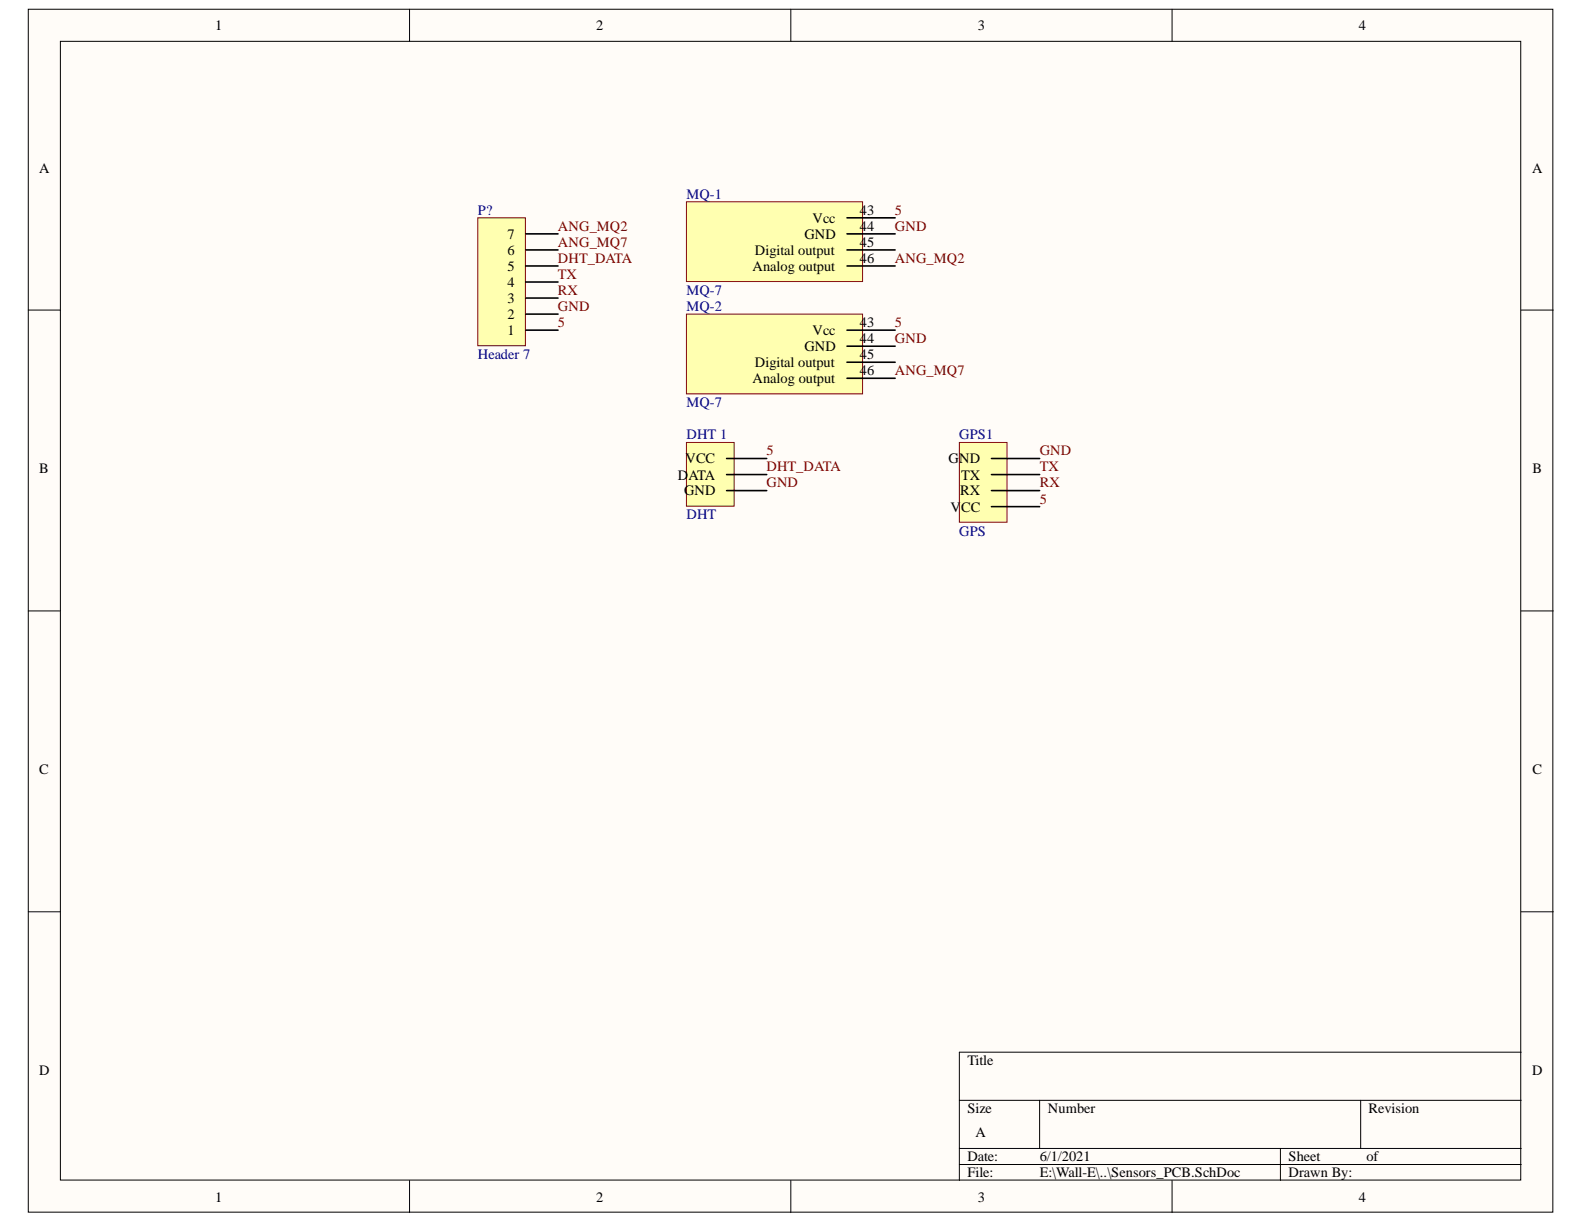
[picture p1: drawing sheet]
<svg xmlns="http://www.w3.org/2000/svg" width="279mm" height="216mm" viewBox="0 0 279 216" stroke-linecap="round" stroke-linejoin="round" font-family="sans-serif">
<defs><g id="words">
<g font-size="2.5">
<text x="38" y="5.3">1</text>
<text x="105.2" y="5.3">2</text>
<text x="172.5" y="5.3">3</text>
<text x="239.7" y="5.3">4</text>
<text x="6.9" y="30.4">A</text>
<text x="270.2" y="30.4">A</text>
<text x="143.3" y="39.3">Vcc</text>
<text x="151.7" y="37.9">43</text>
<text x="151.7" y="40.7">44</text>
<text x="89.5" y="47.8">5</text>
<text x="89.5" y="45">6</text>
<text x="89.5" y="42.1">7</text>
<text x="132.7" y="47.8">Analog output</text>
<text x="133.2" y="45">Digital output</text>
<text x="141.9" y="42.1">GND</text>
<text x="151.7" y="43.5">45</text>
<text x="151.7" y="46.3">46</text>
<text x="89.5" y="53.4">3</text>
<text x="89.5" y="50.6">4</text>
<text x="89.5" y="59.1">1</text>
<text x="89.5" y="56.3">2</text>
<text x="143.3" y="59.1">Vcc</text>
<text x="151.7" y="57.6">43</text>
<text x="133.2" y="64.7">Digital output</text>
<text x="141.9" y="62">GND</text>
<text x="151.7" y="60.5">44</text>
<text x="151.7" y="63.3">45</text>
<text x="132.7" y="67.6">Analog output</text>
<text x="151.7" y="66.2">46</text>
<text x="6.9" y="83.5">B</text>
<text x="120.9" y="81.7">VCC</text>
<text x="167.3" y="81.7">GND</text>
<text x="270.3" y="83.5">B</text>
<text x="119.6" y="84.6">D</text>
<text x="120.7" y="87.4">GND</text>
<text x="121.4" y="84.6">ATA</text>
<text x="169.4" y="87.4">RX</text>
<text x="169.5" y="84.6">TX</text>
<text x="167.7" y="90.3">V</text>
<text x="169.5" y="90.3">CC</text>
<text x="6.9" y="136.6">C</text>
<text x="270.3" y="136.6">C</text>
<text x="6.9" y="189.6">D</text>
<text x="170.6" y="187.9">Title</text>
<text x="270.2" y="189.6">D</text>
<text x="170.6" y="196.4">Size</text>
<text x="184.8" y="196.4">Number</text>
<text x="241.4" y="196.4">Revision</text>
<text x="172.1" y="200.6">A</text>
<text x="170.6" y="204.9">Date:</text>
<text x="170.6" y="207.6">File:</text>
<text x="183.4" y="204.9">6/1/2021</text>
<text x="183.4" y="207.6">E:\Wall-E\..\Sensors_PCB.SchDoc</text>
<text x="227.3" y="204.9">Sheet</text>
<text x="227.3" y="207.6">Drawn By:</text>
<text x="241" y="204.9">of</text>
<text x="38" y="212">1</text>
<text x="105.2" y="212">2</text>
<text x="172.5" y="212">3</text>
<text x="239.7" y="212">4</text>
</g>
<g font-size="2.5" fill="#000080">
<text x="121.1" y="35.1">MQ-1</text>
<text x="84.3" y="37.9">P?</text>
<text x="121.1" y="52">MQ-7</text>
<text x="121.1" y="54.9">MQ-2</text>
<text x="84.3" y="63.3">Header 7</text>
<text x="121.1" y="71.8">MQ-7</text>
<text x="121.1" y="77.5">DHT 1</text>
<text x="169.2" y="77.5">GPS1</text>
<text x="121.1" y="91.6">DHT</text>
<text x="169.2" y="94.5">GPS</text>
</g>
<g font-size="2.5" fill="#800000">
<text x="98.4" y="40.7">ANG_MQ2</text>
<text x="157.9" y="37.9">5</text>
<text x="157.9" y="40.7">GND</text>
<text x="98.4" y="43.5">ANG_MQ7</text>
<text x="98.4" y="46.3">DHT_DATA</text>
<text x="157.9" y="46.3">ANG_MQ2</text>
<text x="98.4" y="49.2">TX</text>
<text x="98.4" y="52">RX</text>
<text x="98.4" y="54.9">GND</text>
<text x="98.4" y="57.6">5</text>
<text x="157.9" y="57.6">5</text>
<text x="157.9" y="60.5">GND</text>
<text x="157.9" y="66.2">ANG_MQ7</text>
<text x="135.2" y="83.2">DHT_DATA</text>
<text x="135.2" y="80.3">5</text>
<text x="183.4" y="80.3">GND</text>
<text x="183.4" y="83.2">TX</text>
<text x="135.2" y="86">GND</text>
<text x="183.4" y="86">RX</text>
<text x="183.4" y="88.8">5</text>
</g>
</g></defs>
<g fill="#fffcf8" stroke="#000" stroke-width=".18">
<path d="M5 1.6h268.9v212.2h-268.9z"/>
<path d="M10.7 7.3h257.5v200.9h-257.5z"/>
</g>
<g fill="none" stroke="#000" stroke-width=".18">
<path d="M72.2 1.6v5.7M139.5 1.6v5.7M206.7 1.6v5.7M5 54.7h5.7M268.3 54.7h5.7M5 107.8h5.7M268.3 107.8h5.7M5 160.8h5.7M268.3 160.8h5.7M169.2 194.1h99.1M183.4 194.1v8.5M240 194.1v8.5"/>
<path d="M268.3 185.6h-99.1v22.6M72.2 208.2v5.7M139.5 208.2v5.7M169.2 202.6h99.1M169.2 205.4h99.1M206.7 208.2v5.7M225.9 202.6v5.6"/>
</g>
<path d="M169.2 78h8.4v14.1h-8.4z" fill="#ffffb0" stroke="#800000" stroke-width=".18"/>
<path d="M174.9 89.4h8.5M174.9 86.5h8.5M174.9 83.7h8.5M174.9 80.9h8.5" fill="none" stroke="#000" stroke-width=".28"/>
<path d="M121.1 55.4h31v14.1h-31z" fill="#ffffb0" stroke="#800000" stroke-width=".18"/>
<path d="M149.4 58.2h8.5M149.4 61.1h8.5M149.4 63.9h8.5M149.4 66.7h8.5" fill="none" stroke="#000" stroke-width=".28"/>
<path d="M121.1 35.6h31v14.1h-31z" fill="#ffffb0" stroke="#800000" stroke-width=".18"/>
<path d="M149.4 38.4h8.5M149.4 41.3h8.5M149.4 44.1h8.5M149.4 46.9h8.5" fill="none" stroke="#000" stroke-width=".28"/>
<path d="M121.1 78h8.4v11.3h-8.4z" fill="#ffffb0" stroke="#800000" stroke-width=".18"/>
<path d="M128.2 80.9h7M128.2 83.7h7M128.2 86.5h7" fill="none" stroke="#000" stroke-width=".28"/>
<path d="M84.3 38.4h8.4v22.6h-8.4z" fill="#ffffb0" stroke="#800000" stroke-width=".18"/>
<path d="M92.8 58.2h5.6M92.8 55.4h5.6M92.8 52.6h5.6M92.8 49.7h5.6M92.8 46.9h5.6M92.8 44.1h5.6M92.8 41.3h5.6" fill="none" stroke="#000" stroke-width=".28"/>
<use href="#words"/>
</svg>
